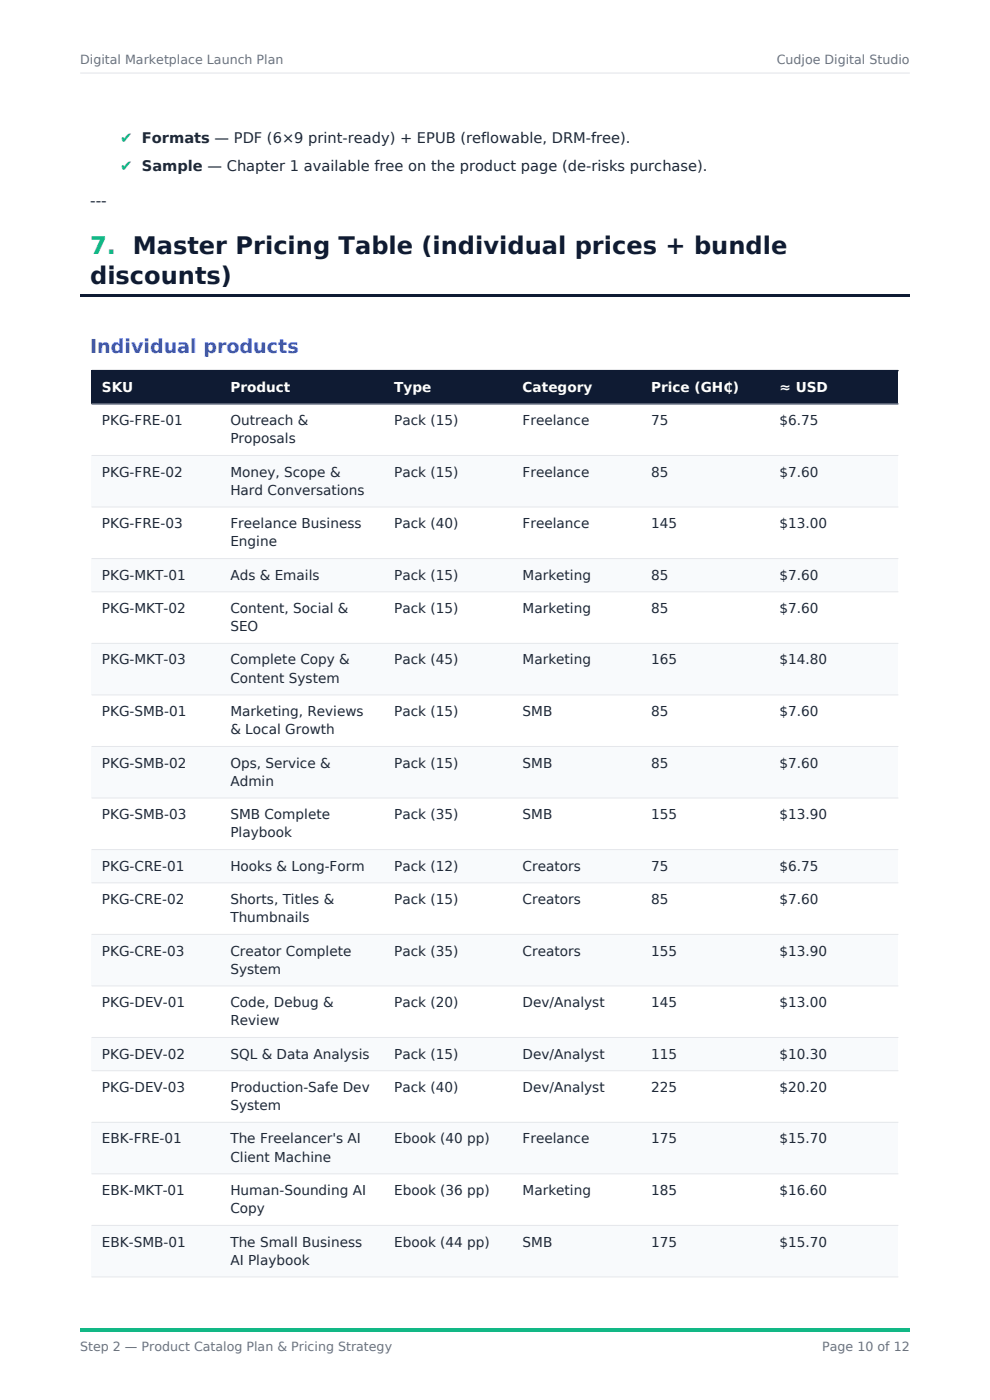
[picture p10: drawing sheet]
<svg xmlns="http://www.w3.org/2000/svg" width="210mm" height="297mm" viewBox="0 0 210 297" stroke-linecap="round" stroke-linejoin="round" font-family="sans-serif">
<defs><g id="words">
<text font-size="5.1" fill="#12b886" x="19.1" y="54">7. Master Pricing Table (individual prices + bundle</text>
<text font-size="5.1" fill="#0f1b33" x="19.1" y="60.3">discounts)</text>
<text font-size="4.1" fill="#3b5bdb" x="19.1" y="74.8">Individual products</text>
<text font-size="3.3" fill="#1f2937" x="19.1" y="43.7">---</text>
<g font-size="3.2" fill="#12b886">
<text x="25.5" y="30.3">✔ Formats — PDF (6×9 print-ready) + EPUB (reflowable, DRM-free).</text>
<text x="25.5" y="36.3">✔ Sample — Chapter 1 available free on the product page (de-risks purchase).</text>
</g>
<g font-size="2.9" fill="#fff">
<text x="21.6" y="83.1">SKU</text>
<text x="48.9" y="83.1">Product</text>
<text x="83.6" y="83.1">Type</text>
<text x="110.9" y="83.1">Category</text>
<text x="138.1" y="83.1">Price (GH₵)</text>
<text x="165.4" y="83.1">≈ USD</text>
</g>
<g font-size="2.9" fill="#1f2937">
<text x="21.6" y="90.2">PKG-FRE-01</text>
<text x="48.9" y="90.2">Outreach &amp;</text>
<text x="48.9" y="94">Proposals</text>
<text x="83.6" y="90.2">Pack (15)</text>
<text x="110.9" y="90.2">Freelance</text>
<text x="138.1" y="90.2">75</text>
<text x="165.4" y="90.2">$6.75</text>
<text x="21.6" y="101.1">PKG-FRE-02</text>
<text x="48.9" y="101.1">Money, Scope &amp;</text>
<text x="83.6" y="101.1">Pack (15)</text>
<text x="110.9" y="101.1">Freelance</text>
<text x="138.1" y="101.1">85</text>
<text x="165.4" y="101.1">$7.60</text>
<text x="48.9" y="105">Hard Conversations</text>
<text x="21.6" y="112">PKG-FRE-03</text>
<text x="48.9" y="112">Freelance Business</text>
<text x="83.6" y="112">Pack (40)</text>
<text x="110.9" y="112">Freelance</text>
<text x="138.1" y="112">145</text>
<text x="165.4" y="112">$13.00</text>
<text x="48.9" y="115.9">Engine</text>
<text x="21.6" y="123">PKG-MKT-01</text>
<text x="48.9" y="123">Ads &amp; Emails</text>
<text x="83.6" y="123">Pack (15)</text>
<text x="110.9" y="123">Marketing</text>
<text x="138.1" y="123">85</text>
<text x="165.4" y="123">$7.60</text>
<text x="21.6" y="130">PKG-MKT-02</text>
<text x="48.9" y="130">Content, Social &amp;</text>
<text x="83.6" y="130">Pack (15)</text>
<text x="110.9" y="130">Marketing</text>
<text x="138.1" y="130">85</text>
<text x="165.4" y="130">$7.60</text>
<text x="48.9" y="133.9">SEO</text>
<text x="21.6" y="141">PKG-MKT-03</text>
<text x="48.9" y="141">Complete Copy &amp;</text>
<text x="83.6" y="141">Pack (45)</text>
<text x="110.9" y="141">Marketing</text>
<text x="138.1" y="141">165</text>
<text x="165.4" y="141">$14.80</text>
<text x="48.9" y="144.8">Content System</text>
<text x="21.6" y="151.9">PKG-SMB-01</text>
<text x="48.9" y="151.9">Marketing, Reviews</text>
<text x="48.9" y="155.8">&amp; Local Growth</text>
<text x="83.6" y="151.9">Pack (15)</text>
<text x="110.9" y="151.9">SMB</text>
<text x="138.1" y="151.9">85</text>
<text x="165.4" y="151.9">$7.60</text>
<text x="21.6" y="162.8">PKG-SMB-02</text>
<text x="48.9" y="162.8">Ops, Service &amp;</text>
<text x="48.9" y="166.7">Admin</text>
<text x="83.6" y="162.8">Pack (15)</text>
<text x="110.9" y="162.8">SMB</text>
<text x="138.1" y="162.8">85</text>
<text x="165.4" y="162.8">$7.60</text>
<text x="21.6" y="173.8">PKG-SMB-03</text>
<text x="48.9" y="173.8">SMB Complete</text>
<text x="83.6" y="173.8">Pack (35)</text>
<text x="110.9" y="173.8">SMB</text>
<text x="138.1" y="173.8">155</text>
<text x="165.4" y="173.8">$13.90</text>
<text x="48.9" y="177.7">Playbook</text>
<text x="21.6" y="184.7">PKG-CRE-01</text>
<text x="48.9" y="184.7">Hooks &amp; Long-Form</text>
<text x="83.6" y="184.7">Pack (12)</text>
<text x="110.9" y="184.7">Creators</text>
<text x="138.1" y="184.7">75</text>
<text x="165.4" y="184.7">$6.75</text>
<text x="21.6" y="191.8">PKG-CRE-02</text>
<text x="48.9" y="191.8">Shorts, Titles &amp;</text>
<text x="83.6" y="191.8">Pack (15)</text>
<text x="110.9" y="191.8">Creators</text>
<text x="138.1" y="191.8">85</text>
<text x="165.4" y="191.8">$7.60</text>
<text x="48.9" y="195.6">Thumbnails</text>
<text x="21.6" y="202.7">PKG-CRE-03</text>
<text x="48.9" y="202.7">Creator Complete</text>
<text x="83.6" y="202.7">Pack (35)</text>
<text x="110.9" y="202.7">Creators</text>
<text x="138.1" y="202.7">155</text>
<text x="165.4" y="202.7">$13.90</text>
<text x="48.9" y="206.6">System</text>
<text x="21.6" y="213.6">PKG-DEV-01</text>
<text x="48.9" y="213.6">Code, Debug &amp;</text>
<text x="83.6" y="213.6">Pack (20)</text>
<text x="110.9" y="213.6">Dev/Analyst</text>
<text x="138.1" y="213.6">145</text>
<text x="165.4" y="213.6">$13.00</text>
<text x="48.9" y="217.5">Review</text>
<text x="21.6" y="224.6">PKG-DEV-02</text>
<text x="48.9" y="224.6">SQL &amp; Data Analysis</text>
<text x="83.6" y="224.6">Pack (15)</text>
<text x="110.9" y="224.6">Dev/Analyst</text>
<text x="138.1" y="224.6">115</text>
<text x="165.4" y="224.6">$10.30</text>
<text x="21.6" y="231.6">PKG-DEV-03</text>
<text x="48.9" y="231.6">Production-Safe Dev</text>
<text x="83.6" y="231.6">Pack (40)</text>
<text x="110.9" y="231.6">Dev/Analyst</text>
<text x="138.1" y="231.6">225</text>
<text x="165.4" y="231.6">$20.20</text>
<text x="48.9" y="235.5">System</text>
<text x="21.6" y="242.6">EBK-FRE-01</text>
<text x="48.9" y="242.6">The Freelancer's AI</text>
<text x="83.6" y="242.6">Ebook (40 pp)</text>
<text x="110.9" y="242.6">Freelance</text>
<text x="138.1" y="242.6">175</text>
<text x="165.4" y="242.6">$15.70</text>
<text x="48.9" y="246.4">Client Machine</text>
<text x="21.6" y="253.5">EBK-MKT-01</text>
<text x="48.9" y="253.5">Human-Sounding AI</text>
<text x="48.9" y="257.4">Copy</text>
<text x="83.6" y="253.5">Ebook (36 pp)</text>
<text x="110.9" y="253.5">Marketing</text>
<text x="138.1" y="253.5">185</text>
<text x="165.4" y="253.5">$16.60</text>
<text x="21.6" y="264.4">EBK-SMB-01</text>
<text x="48.9" y="264.4">The Small Business</text>
<text x="48.9" y="268.3">AI Playbook</text>
<text x="83.6" y="264.4">Ebook (44 pp)</text>
<text x="110.9" y="264.4">SMB</text>
<text x="138.1" y="264.4">175</text>
<text x="165.4" y="264.4">$15.70</text>
</g>
<g font-size="2.7" fill="#6b7280">
<text x="17" y="13.5">Digital Marketplace Launch Plan</text>
<text x="164.8" y="13.5">Cudjoe Digital Studio</text>
<text x="17" y="286.5">Step 2 — Product Catalog Plan &amp; Pricing Strategy</text>
<text x="174.4" y="286.5">Page 10 of 12</text>
</g>
</g></defs>
<g fill="#0f1b33">
<path d="M17 62.3h176v.5h-176z" fill-rule="evenodd"/>
<path d="M19.5 78.6h171v7.1h-171z" fill-rule="evenodd"/>
</g>
<path d="M19.5 85.7h171v10.9h-171z" fill-rule="evenodd" fill="#fff"/>
<path d="M19.5 96.6h171v11h-171z" fill-rule="evenodd" fill="#f8fafc"/>
<path d="M19.5 107.6h171v10.9h-171z" fill-rule="evenodd" fill="#fff"/>
<path d="M19.5 118.5h171v7.1h-171z" fill-rule="evenodd" fill="#f8fafc"/>
<path d="M19.5 125.6h171v10.9h-171z" fill-rule="evenodd" fill="#fff"/>
<path d="M19.5 136.5h171v10.9h-171z" fill-rule="evenodd" fill="#f8fafc"/>
<path d="M19.5 147.4h171v11h-171z" fill-rule="evenodd" fill="#fff"/>
<path d="M19.5 158.4h171v10.9h-171z" fill-rule="evenodd" fill="#f8fafc"/>
<path d="M19.5 169.3h171v10.9h-171z" fill-rule="evenodd" fill="#fff"/>
<path d="M19.5 180.2h171v7.1h-171z" fill-rule="evenodd" fill="#f8fafc"/>
<path d="M19.5 187.3h171v10.9h-171z" fill-rule="evenodd" fill="#fff"/>
<path d="M19.5 198.2h171v11h-171z" fill-rule="evenodd" fill="#f8fafc"/>
<path d="M19.5 209.2h171v10.9h-171z" fill-rule="evenodd" fill="#fff"/>
<path d="M19.5 220.1h171v7.1h-171z" fill-rule="evenodd" fill="#f8fafc"/>
<path d="M19.5 227.2h171v10.9h-171z" fill-rule="evenodd" fill="#fff"/>
<path d="M19.5 238.1h171v10.9h-171z" fill-rule="evenodd" fill="#f8fafc"/>
<path d="M19.5 249h171v11h-171z" fill-rule="evenodd" fill="#fff"/>
<path d="M19.5 260h171v10.9h-171z" fill-rule="evenodd" fill="#f8fafc"/>
<g fill="none" stroke="#e5e7eb" stroke-width=".21">
<path d="M19.5 85.7h171M19.5 96.6h171M19.5 107.6h171M19.5 118.5h171M19.5 125.6h171M19.5 136.5h171M19.5 147.4h171M19.5 158.4h171M19.5 169.3h171M19.5 180.2h171M19.5 187.3h171M19.5 198.2h171"/>
<path d="M19.5 209.2h171M19.5 220.1h171M19.5 227.2h171M19.5 238.1h171M19.5 249h171M19.5 260h171M19.5 270.9h171"/>
</g>
<path d="M19.5 78.6h171" fill="none" stroke="#0f1b33" stroke-width=".32"/>
<path d="M19.5 85.7h171" fill="none" stroke="#2a3d66" stroke-width=".25"/>
<path d="M17 15.5h176" fill="none" stroke="#e5e7eb" stroke-width=".25"/>
<path d="M17 281.7h176v.8h-176z" fill-rule="evenodd" fill="#12b886"/>
<use href="#words"/>
</svg>
